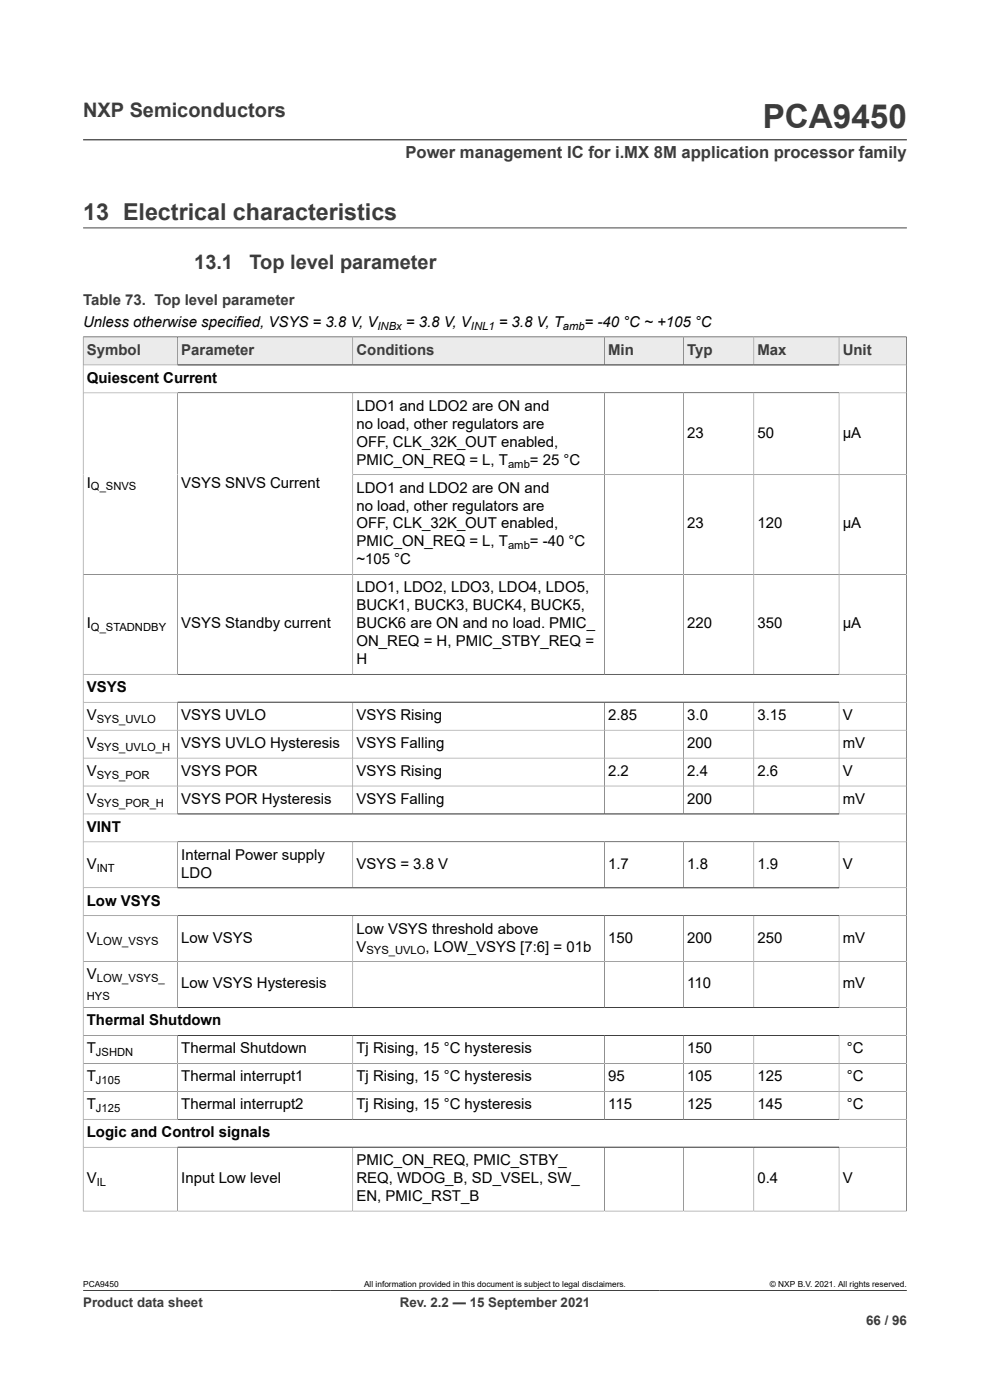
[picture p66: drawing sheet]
<svg xmlns="http://www.w3.org/2000/svg" width="210mm" height="297mm" viewBox="0 0 210 297" stroke-linecap="round" stroke-linejoin="round" font-family="sans-serif">
<defs><g id="words">
<text font-size="7.1" fill="#3c3c3c" x="161.8" y="27.2">PCA9450</text>
<text font-size="4.9" fill="#3c3c3c" x="17.6" y="46.6">13 Electrical characteristics</text>
<g font-size="4.2" fill="#3c3c3c">
<text x="17.6" y="24.8">NXP Semiconductors</text>
<text x="41.2" y="57.1">13.1</text>
<text x="52.9" y="57.1">Top level parameter</text>
</g>
<text font-size="3.5" fill="#3c3c3c" x="86" y="33.5">Power management IC for i.MX 8M application processor family</text>
<g font-size="3.2" fill="#3c3c3c">
<text x="17.6" y="64.8">Table 73. Top level parameter</text>
<text x="18.4" y="75.3">Symbol</text>
<text x="38.5" y="75.3">Parameter</text>
<text x="75.6" y="75.3">Conditions</text>
<text x="129" y="75.3">Min</text>
<text x="145.8" y="75.3">Typ</text>
<text x="160.7" y="75.3">Max</text>
<text x="178.8" y="75.3">Unit</text>
</g>
<g font-size="3.2">
<text x="17.6" y="69.3">Unless otherwise specified, VSYS = 3.8 V, V</text>
<text x="86.1" y="69.3">= 3.8 V, V</text>
<text x="105.8" y="69.3">= 3.8 V, T</text>
<text x="124" y="69.3">= -40 °C ~ +105 °C</text>
<text x="18.4" y="81.2">Quiescent Current</text>
<text x="75.6" y="87.1">LDO1 and LDO2 are ON and</text>
<text x="75.6" y="90.9">no load, other regulators are</text>
<text x="75.6" y="94.8">OFF, CLK_32K_OUT enabled,</text>
<text x="145.8" y="92.9">23</text>
<text x="160.7" y="92.9">50</text>
<text x="178.8" y="92.9">μA</text>
<text x="75.6" y="98.6">PMIC_ON_REQ = L, T</text>
<text x="112.4" y="98.6">= 25 °C</text>
<text x="18.4" y="103.4">I</text>
<text x="38.5" y="103.4">VSYS SNVS Current</text>
<text x="75.6" y="104.5">LDO1 and LDO2 are ON and</text>
<text x="75.6" y="108.3">no load, other regulators are</text>
<text x="75.6" y="112.1">OFF, CLK_32K_OUT enabled,</text>
<text x="145.8" y="112.1">23</text>
<text x="160.7" y="112.1">120</text>
<text x="178.8" y="112.1">μA</text>
<text x="75.6" y="115.9">PMIC_ON_REQ = L, T</text>
<text x="75.6" y="119.7">~105 °C</text>
<text x="112.4" y="115.9">= -40 °C</text>
<text x="75.6" y="125.7">LDO1, LDO2, LDO3, LDO4, LDO5,</text>
<text x="75.6" y="129.5">BUCK1, BUCK3, BUCK4, BUCK5,</text>
<text x="18.4" y="133.3">I</text>
<text x="38.5" y="133.3">VSYS Standby current</text>
<text x="75.6" y="133.3">BUCK6 are ON and no load. PMIC_</text>
<text x="75.6" y="137.1">ON_REQ = H, PMIC_STBY_REQ =</text>
<text x="145.8" y="133.3">220</text>
<text x="160.7" y="133.3">350</text>
<text x="178.8" y="133.3">μA</text>
<text x="75.6" y="140.9">H</text>
<text x="18.4" y="146.8">VSYS</text>
<text x="18.4" y="152.8">V</text>
<text x="38.5" y="152.8">VSYS UVLO</text>
<text x="75.6" y="152.8">VSYS Rising</text>
<text x="129" y="152.8">2.85</text>
<text x="145.8" y="152.8">3.0</text>
<text x="160.7" y="152.8">3.15</text>
<text x="178.8" y="152.8">V</text>
<text x="18.4" y="158.7">V</text>
<text x="38.5" y="158.7">VSYS UVLO Hysteresis</text>
<text x="75.6" y="158.7">VSYS Falling</text>
<text x="145.8" y="158.7">200</text>
<text x="178.8" y="158.7">mV</text>
<text x="18.4" y="164.6">V</text>
<text x="38.5" y="164.6">VSYS POR</text>
<text x="75.6" y="164.6">VSYS Rising</text>
<text x="129" y="164.6">2.2</text>
<text x="145.8" y="164.6">2.4</text>
<text x="160.7" y="164.6">2.6</text>
<text x="178.8" y="164.6">V</text>
<text x="18.4" y="170.5">V</text>
<text x="38.5" y="170.5">VSYS POR Hysteresis</text>
<text x="75.6" y="170.5">VSYS Falling</text>
<text x="145.8" y="170.5">200</text>
<text x="178.8" y="170.5">mV</text>
<text x="18.4" y="176.5">VINT</text>
<text x="18.4" y="184.3">V</text>
<text x="38.5" y="182.4">Internal Power supply</text>
<text x="75.6" y="184.3">VSYS = 3.8 V</text>
<text x="129" y="184.3">1.7</text>
<text x="145.8" y="184.3">1.8</text>
<text x="160.7" y="184.3">1.9</text>
<text x="178.8" y="184.3">V</text>
<text x="38.5" y="186.2">LDO</text>
<text x="18.4" y="192.1">Low VSYS</text>
<text x="18.4" y="200">V</text>
<text x="38.5" y="200">Low VSYS</text>
<text x="75.6" y="198.1">Low VSYS threshold above</text>
<text x="75.6" y="201.9">V</text>
<text x="90.3" y="201.9">, LOW_VSYS [7:6] = 01b</text>
<text x="129" y="200">150</text>
<text x="145.8" y="200">200</text>
<text x="160.7" y="200">250</text>
<text x="178.8" y="200">mV</text>
<text x="18.4" y="207.8">V</text>
<text x="38.5" y="209.7">Low VSYS Hysteresis</text>
<text x="145.8" y="209.7">110</text>
<text x="178.8" y="209.7">mV</text>
<text x="18.4" y="217.5">Thermal Shutdown</text>
<text x="18.4" y="223.5">T</text>
<text x="38.5" y="223.5">Thermal Shutdown</text>
<text x="75.6" y="223.5">Tj Rising, 15 °C hysteresis</text>
<text x="145.8" y="223.5">150</text>
<text x="179.6" y="223.5">°C</text>
<text x="18.4" y="229.4">T</text>
<text x="38.5" y="229.4">Thermal interrupt1</text>
<text x="75.6" y="229.4">Tj Rising, 15 °C hysteresis</text>
<text x="129" y="229.4">95</text>
<text x="145.8" y="229.4">105</text>
<text x="160.7" y="229.4">125</text>
<text x="179.6" y="229.4">°C</text>
<text x="18.4" y="235.3">T</text>
<text x="38.5" y="235.3">Thermal interrupt2</text>
<text x="75.6" y="235.3">Tj Rising, 15 °C hysteresis</text>
<text x="129" y="235.3">115</text>
<text x="145.8" y="235.3">125</text>
<text x="160.7" y="235.3">145</text>
<text x="179.6" y="235.3">°C</text>
<text x="18.4" y="241.2">Logic and Control signals</text>
<text x="18.4" y="251">V</text>
<text x="38.5" y="251">Input Low level</text>
<text x="75.6" y="247.2">PMIC_ON_REQ, PMIC_STBY_</text>
<text x="75.6" y="251">REQ, WDOG_B, SD_VSEL, SW_</text>
<text x="160.7" y="251">0.4</text>
<text x="178.8" y="251">V</text>
<text x="75.6" y="254.8">EN, PMIC_RST_B</text>
</g>
<g font-size="2.8" fill="#3c3c3c">
<text x="17.6" y="277.3">Product data sheet</text>
<text x="84.8" y="277.3">Rev. 2.2 — 15 September 2021</text>
<text x="183.7" y="281">66 / 96</text>
</g>
<g font-size="2.4">
<text x="80.1" y="69.9">INBx</text>
<text x="99.9" y="69.9">INL1</text>
<text x="119.4" y="69.9">amb</text>
<text x="107.8" y="99.2">amb</text>
<text x="19.3" y="104.1">Q_SNVS</text>
<text x="107.8" y="116.5">amb</text>
<text x="19.3" y="133.9">Q_STADNDBY</text>
<text x="20.5" y="153.4">SYS_UVLO</text>
<text x="20.5" y="159.3">SYS_UVLO_H</text>
<text x="20.5" y="165.2">SYS_POR</text>
<text x="20.5" y="171.2">SYS_POR_H</text>
<text x="20.5" y="184.9">INT</text>
<text x="20.5" y="200.6">LOW_VSYS</text>
<text x="77.7" y="202.5">SYS_UVLO</text>
<text x="20.5" y="208.4">LOW_VSYS_</text>
<text x="18.4" y="212.2">HYS</text>
<text x="20.4" y="224.1">JSHDN</text>
<text x="20.4" y="230">J105</text>
<text x="20.4" y="235.9">J125</text>
<text x="20.5" y="251.6">IL</text>
</g>
<g font-size="1.8">
<text x="17.6" y="273.1">PCA9450</text>
<text x="77.2" y="273.1">All information provided in this document is subject to legal disclaimers.</text>
<text x="163.3" y="273.1">© NXP B.V. 2021. All rights reserved.</text>
</g>
</g></defs>
<path d="M17.6 29.7h174.8M17.6 48.3h174.8M17.6 71.5h174.7" fill="none" stroke="#3c3c3c" stroke-width=".21"/>
<path d="M17.7 71.6h19.9v5.8h-19.9z" fill="#ebebeb"/>
<path d="M17.6 71.5h20.1v5.9h-20.1z" fill="none" stroke="#3c3c3c" stroke-width=".21"/>
<path d="M37.7 71.6h37.1v5.8h-37.1z" fill="#ebebeb"/>
<path d="M37.7 71.5h37.1v5.9h-37.1z" fill="none" stroke="#3c3c3c" stroke-width=".21"/>
<path d="M74.9 71.6h53.3v5.8h-53.3z" fill="#ebebeb"/>
<path d="M74.8 71.5h53.4v5.9h-53.4z" fill="none" stroke="#3c3c3c" stroke-width=".21"/>
<path d="M128.3 71.6h16.6v5.8h-16.6z" fill="#ebebeb"/>
<path d="M128.2 71.5h16.8v5.9h-16.8z" fill="none" stroke="#3c3c3c" stroke-width=".21"/>
<path d="M145.1 71.6h14.7v5.8h-14.7z" fill="#ebebeb"/>
<path d="M145 71.5h14.9v5.9h-14.9z" fill="none" stroke="#3c3c3c" stroke-width=".21"/>
<path d="M160 71.6h17.9v5.8h-17.9z" fill="#ebebeb"/>
<path d="M159.9 71.5h18.1v5.9h-18.1z" fill="none" stroke="#3c3c3c" stroke-width=".21"/>
<path d="M178 71.6h14.2v5.8h-14.2z" fill="#ebebeb"/>
<g fill="none" stroke="#3c3c3c" stroke-width=".21">
<path d="M178 77.4v-5.9h14.3v185.5M192.3 77.4h-174.7v179.6M17.6 83.4h174.7M37.7 83.4v59.6M74.8 83.4v59.6M128.2 83.4v59.6M145 83.4v59.6M159.9 83.4v59.6M178 83.4v59.6M74.8 100.7h117.5M17.6 121.9h174.7M17.6 143h174.7"/>
<path d="M17.6 149h174.7M17.6 154.9h174.7M37.7 149v23.7M74.8 149v23.7M128.2 149v23.7M145 149v23.7M159.9 149v23.7M178 149v23.7M17.6 160.8h174.7M17.6 166.7h174.7M17.6 172.7h174.7M17.6 178.6h174.7"/>
<path d="M37.7 178.6v9.7M74.8 178.6v9.7M128.2 178.6v9.7M145 178.6v9.7M159.9 178.6v9.7M178 178.6v9.7M17.6 188.3h174.7M17.6 194.3h174.7M37.7 194.3v19.4M74.8 194.3v19.4M128.2 194.3v19.4M145 194.3v19.4"/>
<path d="M159.9 194.3v19.4M178 194.3v19.4M17.6 204h174.7M17.6 213.7h174.7M17.6 219.7h174.7M37.7 219.7v17.7M74.8 219.7v17.7M128.2 219.7v17.7M145 219.7v17.7M159.9 219.7v17.7M178 219.7v17.7M17.6 225.6h174.7"/>
<path d="M17.6 231.5h174.7M17.6 237.4h174.7M17.6 256.9h174.8M17.6 243.4h174.7M37.7 243.4v13.5M74.8 243.4v13.5M128.2 243.4v13.5M145 243.4v13.5M159.9 243.4v13.5M178 243.4v13.5M17.6 273.8h174.8"/>
</g>
<use href="#words"/>
</svg>
